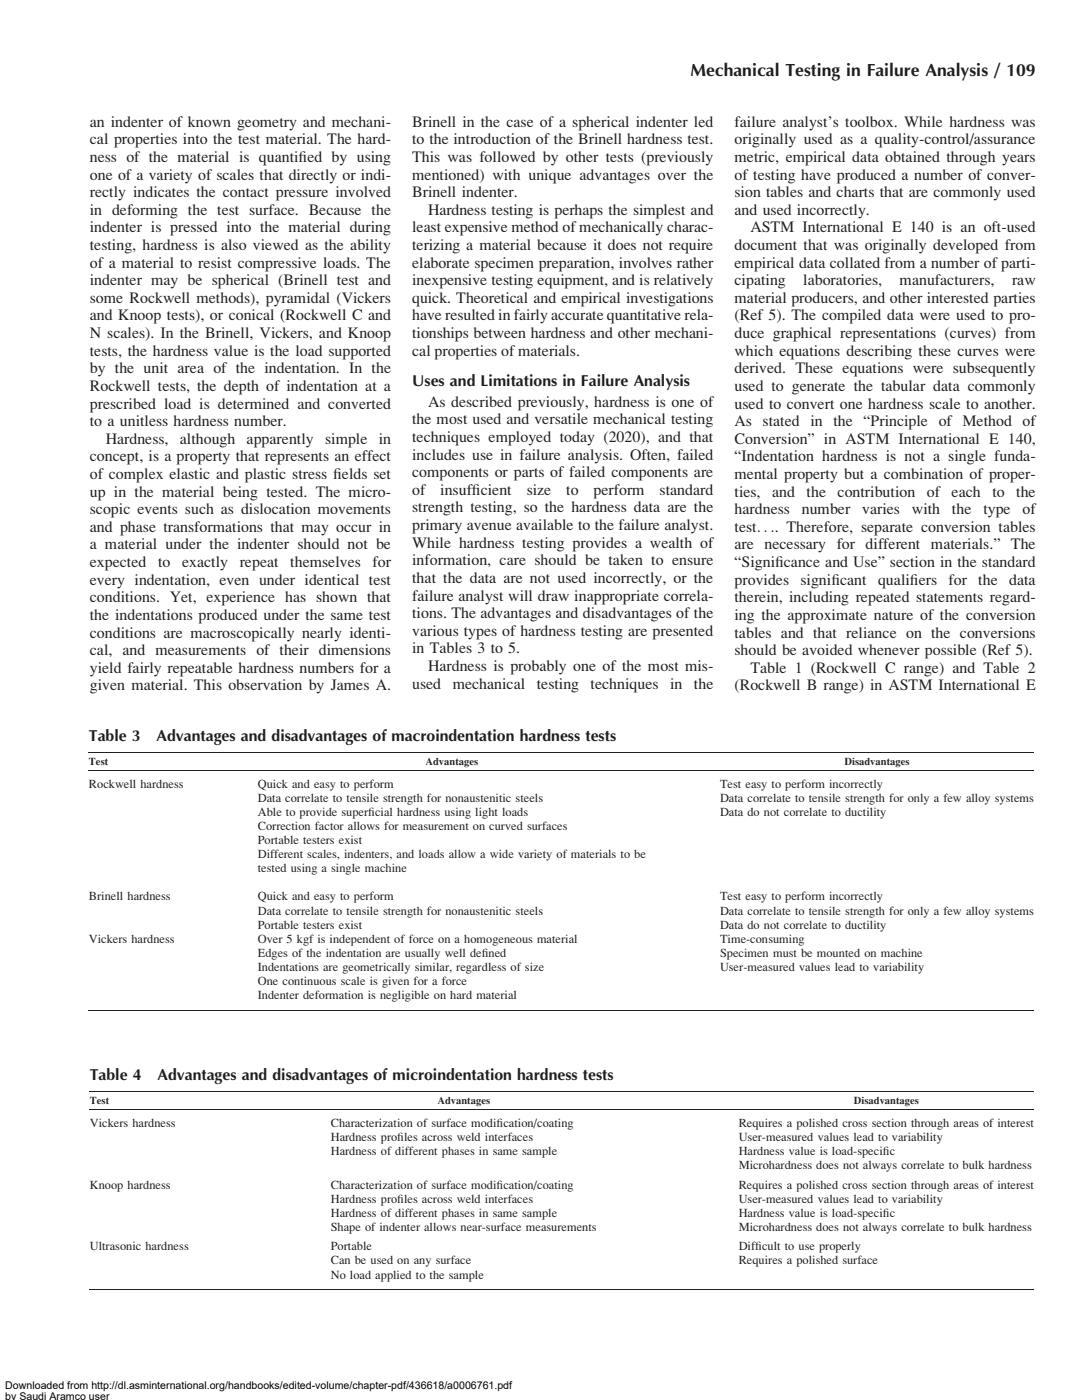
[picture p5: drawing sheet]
<svg xmlns="http://www.w3.org/2000/svg" width="216mm" height="279mm" viewBox="0 0 216 279" stroke-linecap="round" stroke-linejoin="round" font-family="sans-serif">
<defs><g id="words">
<text font-size="3.5" fill="#231f20" x="137.8" y="15.1">Mechanical Testing in Failure Analysis / 109</text>
<g font-size="3.2" fill="#231f20">
<text x="17.9" y="25.3">an indenter of known geometry and mechani-</text>
<text x="17.9" y="28.8">cal properties into the test material. The hard-</text>
<text x="82.2" y="25.3">Brinell in the case of a spherical indenter led</text>
<text x="82.2" y="28.8">to the introduction of the Brinell hardness test.</text>
<text x="146.6" y="25.3">failure analyst’s toolbox. While hardness was</text>
<text x="146.6" y="28.8">originally used as a quality-control/assurance</text>
<text x="17.9" y="32.3">ness of the material is quantif</text>
<text x="17.9" y="35.9">one of a variety of scales that directly or indi-</text>
<text x="59.6" y="32.3">ied by using</text>
<text x="82.2" y="32.3">This was followed by other tests (previously</text>
<text x="82.2" y="35.9">mentioned) with unique advantages over the</text>
<text x="146.6" y="32.3">metric, empirical data obtained through years</text>
<text x="146.6" y="35.9">of testing have produced a number of conver-</text>
<text x="17.9" y="39.4">rectly indicates the contact pressure involved</text>
<text x="82.2" y="39.4">Brinell indenter.</text>
<text x="146.6" y="39.4">sion tables and charts that are commonly used</text>
<text x="17.9" y="42.9">in deforming the test surface. Because the</text>
<text x="17.9" y="46.4">indenter is pressed into the material during</text>
<text x="82.2" y="46.4">least expensive method of mechanically charac-</text>
<text x="85.4" y="42.9">Hardness testing is perhaps the simplest and</text>
<text x="146.6" y="42.9">and used incorrectly.</text>
<text x="149.7" y="46.4">ASTM International E 140 is an oft-used</text>
<text x="17.9" y="49.9">testing, hardness is also viewed as the ability</text>
<text x="17.9" y="53.4">of a material to resist compressive loads. The</text>
<text x="82.2" y="49.9">terizing a material because it does not require</text>
<text x="82.2" y="53.4">elaborate specimen preparation, involves rather</text>
<text x="146.6" y="49.9">document that was originally developed from</text>
<text x="146.6" y="53.4">empirical data collated from a number of parti-</text>
<text x="17.9" y="56.9">indenter may be spherical (Brinell test and</text>
<text x="82.2" y="56.9">inexpensive testing equipment, and is relatively</text>
<text x="146.6" y="56.9">cipating</text>
<text x="160.3" y="56.9">laboratories,</text>
<text x="179.5" y="56.9">manufacturers,</text>
<text x="201.9" y="56.9">raw</text>
<text x="17.9" y="60.5">some Rockwell methods), pyramidal (Vickers</text>
<text x="17.9" y="63.9">and Knoop tests), or conical (Rockwell C and</text>
<text x="82.2" y="60.5">quick. Theoretical and empirical investigations</text>
<text x="82.2" y="63.9">have resulted in fairly accurate quantitative rela-</text>
<text x="146.6" y="60.5">material producers, and other interested parties</text>
<text x="146.6" y="63.9">(Ref 5). The compiled data were used to pro-</text>
<text x="17.9" y="67.5">N scales). In the Brinell, Vickers, and Knoop</text>
<text x="17.9" y="71">tests, the hardness value is the load supported</text>
<text x="82.2" y="67.5">tionships between hardness and other mechani-</text>
<text x="82.2" y="71">cal properties of materials.</text>
<text x="146.6" y="67.5">duce graphical representations (curves) from</text>
<text x="146.6" y="71">which equations describing these curves were</text>
<text x="17.9" y="74.5">by the unit area of the indentation. In the</text>
<text x="82.2" y="77">Uses and Limitations in Failure Analysis</text>
<text x="146.6" y="74.5">derived. These equations were subsequently</text>
<text x="17.9" y="78">Rockwell tests, the depth of indentation at a</text>
<text x="17.9" y="81.5">prescribed load is determined and converted</text>
<text x="85.4" y="81.2">As described previously, hardness is one of</text>
<text x="146.6" y="78">used to generate the tabular data commonly</text>
<text x="146.6" y="81.5">used to convert one hardness scale to another.</text>
<text x="17.9" y="85.1">to a unitless hardness number.</text>
<text x="21.1" y="88.6">Hardness,</text>
<text x="35.9" y="88.6">although</text>
<text x="49.2" y="88.6">apparently</text>
<text x="64.9" y="88.6">simple</text>
<text x="75.6" y="88.6">in</text>
<text x="82.2" y="84.7">the most used and versatile mechanical testing</text>
<text x="82.2" y="88.2">techniques employed today (2020), and that</text>
<text x="146.6" y="85.1">As stated in the “Principle of Method of</text>
<text x="146.6" y="88.6">Conversion” in ASTM International E 140,</text>
<text x="17.9" y="92.1">concept, is a property that represents an effect</text>
<text x="17.9" y="95.6">of complex elastic and plastic stress f</text>
<text x="66.5" y="95.6">ields set</text>
<text x="82.2" y="91.7">includes use in failure analysis. Often, failed</text>
<text x="82.2" y="95.2">components or parts of failed components are</text>
<text x="146.6" y="92.1">“Indentation hardness is not a single funda-</text>
<text x="146.6" y="95.6">mental property but a combination of proper-</text>
<text x="17.9" y="99.1">up in the material being tested. The micro-</text>
<text x="82.2" y="98.8">of</text>
<text x="87.8" y="98.8">insuff</text>
<text x="94.2" y="98.8">icient</text>
<text x="105.1" y="98.8">size</text>
<text x="113" y="98.8">to</text>
<text x="118.4" y="98.8">perform</text>
<text x="131.6" y="98.8">standard</text>
<text x="146.6" y="99.1">ties,</text>
<text x="154.1" y="99.1">and</text>
<text x="160.9" y="99.1">the</text>
<text x="167.1" y="99.1">contribution</text>
<text x="184.9" y="99.1">of each</text>
<text x="198" y="99.1">to</text>
<text x="202.8" y="99.1">the</text>
<text x="17.9" y="102.6">scopic events such as dislocation movements</text>
<text x="17.9" y="106.1">and phase transformations that may occur in</text>
<text x="82.2" y="102.3">strength testing, so the hardness data are the</text>
<text x="82.2" y="105.8">primary avenue available to the failure analyst.</text>
<text x="146.6" y="102.6">hardness</text>
<text x="146.6" y="106.1">test.... Therefore, separate conversion tables</text>
<text x="160" y="102.6">number</text>
<text x="172" y="102.6">varies</text>
<text x="182" y="102.6">with</text>
<text x="189.9" y="102.6">the</text>
<text x="196.2" y="102.6">type</text>
<text x="204" y="102.6">of</text>
<text x="17.9" y="109.7">a material under the indenter should not be</text>
<text x="17.9" y="113.2">expected</text>
<text x="31.6" y="113.2">to</text>
<text x="36.3" y="113.2">exactly</text>
<text x="47.8" y="113.2">repeat</text>
<text x="57.9" y="113.2">themselves</text>
<text x="74.4" y="113.2">for</text>
<text x="82.2" y="109.3">While hardness testing provides a wealth of</text>
<text x="82.2" y="112.8">information, care should be taken to ensure</text>
<text x="146.6" y="109.7">are necessary for different materials.” The</text>
<text x="146.6" y="113.2">“Signif</text>
<text x="154.7" y="113.2">icance and Use” section in the standard</text>
<text x="17.9" y="116.7">every indentation, even under identical test</text>
<text x="82.2" y="116.3">that the data are not used incorrectly, or the</text>
<text x="82.2" y="119.9">failure analyst will draw inappropriate correla-</text>
<text x="146.6" y="116.7">provides</text>
<text x="159.7" y="116.7">signif</text>
<text x="165.9" y="116.7">icant</text>
<text x="175.2" y="116.7">qualif</text>
<text x="181.6" y="116.7">iers</text>
<text x="189.3" y="116.7">for</text>
<text x="195.2" y="116.7">the</text>
<text x="201.4" y="116.7">data</text>
<text x="17.9" y="120.2">conditions. Yet, experience has shown that</text>
<text x="17.9" y="123.7">the indentations produced under the same test</text>
<text x="82.2" y="123.3">tions. The advantages and disadvantages of the</text>
<text x="146.6" y="120.2">therein, including repeated statements regard-</text>
<text x="146.6" y="123.7">ing the approximate nature of the conversion</text>
<text x="17.9" y="127.2">conditions are macroscopically nearly identi-</text>
<text x="17.9" y="130.7">cal, and measurements of their dimensions</text>
<text x="82.2" y="126.9">various types of hardness testing are presented</text>
<text x="82.2" y="130.4">in Tables 3 to 5.</text>
<text x="146.6" y="127.2">tables and that reliance on the conversions</text>
<text x="146.6" y="130.7">should be avoided whenever possible (Ref 5).</text>
<text x="17.9" y="134.2">yield fairly repeatable hardness numbers for a</text>
<text x="17.9" y="137.8">given material. This observation by James A.</text>
<text x="82.2" y="137.4">used</text>
<text x="85.4" y="133.9">Hardness is probably one of the most mis-</text>
<text x="90.3" y="137.4">mechanical</text>
<text x="107.1" y="137.4">testing</text>
<text x="117.8" y="137.4">techniques</text>
<text x="133.7" y="137.4">in</text>
<text x="138.5" y="137.4">the</text>
<text x="146.6" y="137.8">(Rockwell B range) in ASTM International E</text>
<text x="149.7" y="134.2">Table 1 (Rockwell C range) and Table 2</text>
<text x="17.7" y="147.9">Table 3</text>
<text x="31.2" y="147.9">Advantages and disadvantages of macroindentation hardness tests</text>
<text x="17.9" y="215.6">Table 4</text>
<text x="31.4" y="215.6">Advantages and disadvantages of microindentation hardness tests</text>
</g>
<g font-size="2.5" fill="#231f20">
<text x="17.7" y="157.2">Rockwell hardness</text>
<text x="51.4" y="157.2">Quick and easy to perform</text>
<text x="51.4" y="160">Data correlate to tensile strength for nonaustenitic steels</text>
<text x="143.7" y="157.2">Test easy to perform incorrectly</text>
<text x="143.7" y="160">Data correlate to tensile strength for only a few alloy systems</text>
<text x="51.4" y="162.8">Able to provide superf</text>
<text x="51.4" y="165.6">Correction factor allows for measurement on curved surfaces</text>
<text x="73.5" y="162.8">icial hardness using light loads</text>
<text x="143.7" y="162.8">Data do not correlate to ductility</text>
<text x="51.4" y="168.4">Portable testers exist</text>
<text x="51.4" y="171.2">Different scales, indenters, and loads allow a wide variety of materials to be</text>
<text x="17.7" y="179.7">Brinell hardness</text>
<text x="51.4" y="174.1">tested using a single machine</text>
<text x="51.4" y="179.7">Quick and easy to perform</text>
<text x="143.7" y="179.7">Test easy to perform incorrectly</text>
<text x="51.4" y="182.5">Data correlate to tensile strength for nonaustenitic steels</text>
<text x="51.4" y="185.3">Portable testers exist</text>
<text x="143.7" y="182.5">Data correlate to tensile strength for only a few alloy systems</text>
<text x="143.7" y="185.3">Data do not correlate to ductility</text>
<text x="17.7" y="188.1">Vickers hardness</text>
<text x="51.4" y="188.1">Over 5 kgf is independent of force on a homogeneous material</text>
<text x="51.4" y="190.9">Edges of the indentation are usually well def</text>
<text x="96.1" y="190.9">ined</text>
<text x="143.7" y="188.1">Time-consuming</text>
<text x="143.7" y="190.9">Specimen must be mounted on machine</text>
<text x="51.4" y="193.7">Indentations are geometrically similar, regardless of size</text>
<text x="51.4" y="196.6">One continuous scale is given for a force</text>
<text x="143.7" y="193.7">User-measured values lead to variability</text>
<text x="51.4" y="199.4">Indenter deformation is negligible on hard material</text>
<text x="17.9" y="224.9">Vickers hardness</text>
<text x="66" y="224.9">Characterization of surface modif</text>
<text x="66" y="227.7">Hardness prof</text>
<text x="79.3" y="227.7">iles across weld interfaces</text>
<text x="99.1" y="224.9">ication/coating</text>
<text x="147.4" y="224.9">Requires a polished cross section through areas of interest</text>
<text x="147.4" y="227.7">User-measured values lead to variability</text>
<text x="66" y="230.6">Hardness of different phases in same sample</text>
<text x="147.4" y="230.6">Hardness value is load-specif</text>
<text x="147.4" y="233.4">Microhardness does not always correlate to bulk hardness</text>
<text x="176.2" y="230.6">ic</text>
<text x="17.9" y="237.2">Knoop hardness</text>
<text x="66" y="237.2">Characterization of surface modif</text>
<text x="99.1" y="237.2">ication/coating</text>
<text x="147.4" y="237.2">Requires a polished cross section through areas of interest</text>
<text x="66" y="240">Hardness prof</text>
<text x="66" y="242.9">Hardness of different phases in same sample</text>
<text x="66" y="245.7">Shape of indenter allows near-surface measurements</text>
<text x="79.3" y="240">iles across weld interfaces</text>
<text x="147.4" y="240">User-measured values lead to variability</text>
<text x="147.4" y="242.9">Hardness value is load-specif</text>
<text x="147.4" y="245.7">Microhardness does not always correlate to bulk hardness</text>
<text x="176.2" y="242.9">ic</text>
<text x="17.9" y="249.5">Ultrasonic hardness</text>
<text x="66" y="249.5">Portable</text>
<text x="147.4" y="249.5">Diff</text>
<text x="150.7" y="249.5">icult to use properly</text>
<text x="66" y="252.3">Can be used on any surface</text>
<text x="66" y="255.2">No load applied to the sample</text>
<text x="147.4" y="252.3">Requires a polished surface</text>
</g>
<g font-size="2.1" fill="#231f20">
<text x="17.7" y="152.6">Test</text>
<text x="84.9" y="152.6">Advantages</text>
<text x="168.5" y="152.6">Disadvantages</text>
<text x="17.9" y="220.4">Test</text>
<text x="87.3" y="220.4">Advantages</text>
<text x="170.4" y="220.4">Disadvantages</text>
</g>
<g font-size="2.1">
<text x="1.1" y="277.3">Downloaded from http://dl.asminternational.org/handbooks/edited-volume/chapter-pdf/436618/a0006761.pdf</text>
<text x="1.1" y="279.4">by Saudi Aramco user</text>
</g>
</g></defs>
<path d="M17.8 150.1h188.5M17.8 153.8h188.5M17.8 201.6h188.5M17.9 217.8h188.4M17.9 221.5h188.4M17.9 257.4h188.4" fill="none" stroke="#231f20" stroke-width=".2"/>
<use href="#words"/>
</svg>
